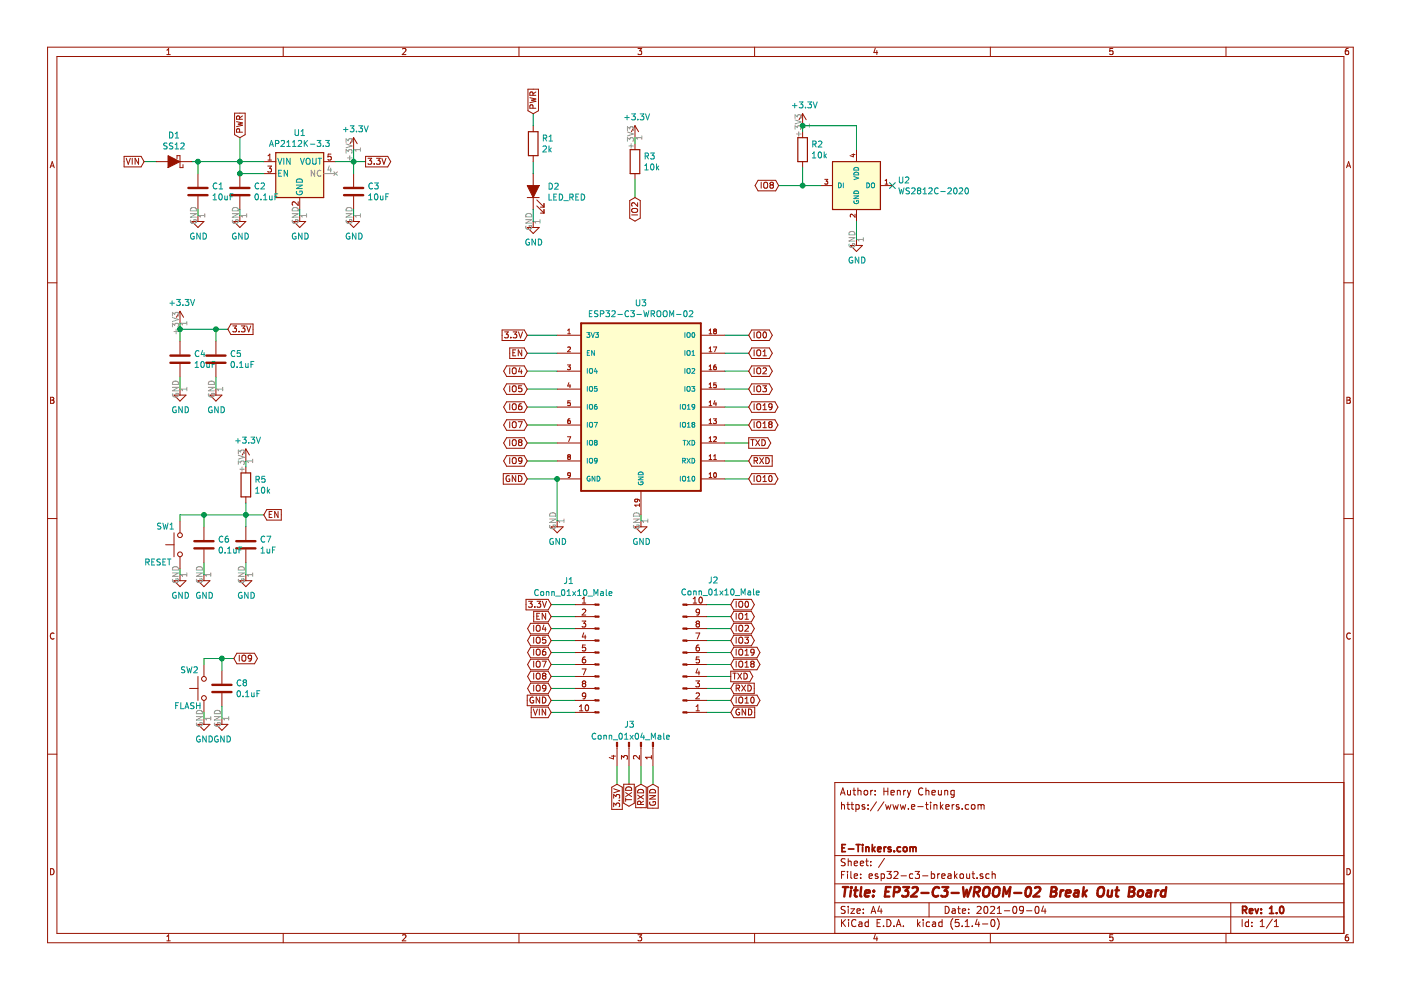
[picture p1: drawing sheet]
<svg xmlns="http://www.w3.org/2000/svg" width="297mm" height="210mm" viewBox="0 0 297 210" stroke-linecap="round" stroke-linejoin="round" font-family="sans-serif">
<path d="M.1 0h297v209.9h-297z" fill-rule="evenodd" fill="#fff" stroke="#fff" stroke-width=".21"/>
<g fill="none" stroke="#981200" stroke-width=".21">
<path d="M10.1 10h276.8v189.9h-276.8zM12.1 12h272.8v185.9h-272.8zM35.4 11.6h.7M35.4 10.6l.4-.3v1.3M60 10v2M85.3 10.4l.5-.1 .3 .3-.8 1h.8M110 10v2M111.9 18.9h2.3v4.6l-1.1 .6-1.2-.6zM113.6 19.5l-.6 .4M135.3 10.3h.8l-.5 .5 .4 .1v.5l-.2 .2-.5-.2M160 10v2M185.6 10.2l-.3 .9h.8"/>
<path d="M185.9 10.7v.9M210 10v2M235.9 10.3h-.6v.6l.6-.1v.6l-.1 .2-.5-.2M259.9 10v2M285.9 10.3h-.4l-.2 .3-.1 .7 .3 .3 .4-.2v-.6h-.4l-.3 .2M10.6 35.6l.5-1.3 .4 1.3M10.7 35.2h.7M26.3 33.2h3.6l.6 1.1-.6 1.1h-3.6zM26.8 33.6l.4 1.2 .4-1.2M28 33.6v1.2M29.4 33.6v1.2l-.8-1.2v1.2M33.1 34.3h7.6"/>
<path d="M37.5 33.6v-.6h.7v2.5h.6v-.6M42 36.8v2.8M49.7 24h2.3v4.6l-1.1 .6-1.2-.6zM50.1 25.8l1.3 .3-.9 .2 .9 .3-1.3 .3M50.8 25.3l-.1-.7h-.4l-.2 .7h1.3M50.8 28l-.1-.7h-.4l-.2 .7h1.3M50.9 36.8v2.8M51.4 24.6l-.6 .4M55.9 34.3h2.6M55.9 36.8h2.6M56.8 35.2h.8l-.5 .5 .4 .1 .1 .5-.3 .2-.5-.1M56.8 33.9h.8"/>
<path d="M56.8 33l.4-.3v1.2M68.6 34.3h2.6M70.2 32.7h-.6l-.1 .6 .5-.1 .3 .2v.3l-.3 .2-.5-.1M75 29.2v2.5M75 36.8v2.8M75 29.2l-.8 1.3M75 29.2l.7 1.3M77.5 33.2h4.7l.6 1.1-.6 1.1h-4.7zM78 33.6h.8l-.4 .4 .3 .2 .1 .4-.2 .2-.6-.1M79.3 34.7v.1M79.8 33.6h.8l-.4 .4 .4 .2v.5l-.2 .1-.6-.1M81 33.6l.4 1.2 .4-1.2"/>
<path d="M112.3 20.7l1.3 .3-.9 .2 .9 .3-1.3 .3M113 22.9l-.1-.6h-.4l-.2 .6h1.3M113 20.2l-.1-.7h-.4l-.2 .7h1.3M113.1 26.7v1.2M113.1 33v1.3M113.1 36.8v7.6M134.6 26.7v2.5M134.6 30.5v1.2M134.6 36.8v1.3M134.6 26.7l-.7 1.2M134.6 26.7l.8 1.2M160.7 38.2h3.8l.6 1.1-.6 1.2h-3.8l-.6-1.2z"/>
<path d="M161.4 38.6v1.3M162 38.8l.2-.2a.44 .44 0 0 1 .6 .5l-.1 .6-.5 .2-.2-.2zM163.5 39.2l-.3 .2v.3l.3 .2h.3l.2-.2-.1-.4-.2-.1M163.5 39.2l-.3-.3 .3-.3 .4 .2v.3l-.2 .1M163.5 39.2h.2M170.2 24.1v2.6M170.2 27.9v1.3M170.2 34.3v1.2M170.2 24.1l-.8 1.3M170.2 24.1l.7 1.3M174 39.3h2.5M174.9 38h.6l-.3 .4 .3 .2-.1 .3h-.5"/>
<path d="M180.6 32.8h.7M180.9 32.6v.7l-.7-.3M181.6 31.7v2.5M186.7 39.3h2.5M187.7 39h.5M187.7 38.3l.3-.3v1M285.5 35.6l.4-1.3 .5 1.3M285.6 35.2h.6M10.1 60h2M40.7 47h2.5l-1.2 1.2zM42 41.6v2.8M42 45.7v1.3"/>
<path d="M49.6 47h2.5l-1.2 1.2zM50.9 41.6v2.8M50.9 45.7v1.3M62.3 47h2.5l-1.3 1.2zM63.2 42.8v.8l-.9-.8-.4 .2 .2 .5M63.5 41.9v2.5M63.5 45.7v1.3M73.7 47h2.5l-1.2 1.2zM75 41.6v2.8M75 45.7v1.3M111.8 48.2h2.5l-1.2 1.3zM111.8 41.9h2.5"/>
<path d="M113.1 47v1.2M113.8 43.7l1.5 1.5M113.8 42.4l1.5 1.5M114.6 45.2h.7M114.6 43.9h.7M115.3 43.2v.7M115.3 44.4v.8M133.5 42.5l1.1-.6 1.1 .6v3.8l-1.1 .6-1.1-.6zM133.9 45.6h1.3M134.1 44.2h.9l.2 .3-.2 .5h-.7a.44 .44 0 0 1-.4-.5zM135.2 43v.8l-.9-.8-.4 .2 .1 .5M180.3 52h2.6l-1.3 1.3z"/>
<path d="M181.3 45.4v.6l-.7-.6-.3 .2v.4M181.6 44.5v2.5M181.6 50.8v1.2M284.9 60h2M38.2 66v2.5M38.2 72.3v2.8M38.2 77.2v2.8M38.2 66l-.8 1.3M38.2 66l.7 1.3M45.8 72.3v2.8M45.8 77.2v2.8M49 68.7h4.6v2.2h-4.6l-.7-1.1z"/>
<path d="M49.4 69.1h.7l-.4 .5 .4 .1v.4l-.2 .3-.5-.2M50.7 70.2v.2M51.2 69.1h.7l-.4 .5 .4 .1v.5l-.2 .2-.5-.2M52.3 69.1l.4 1.3 .5-1.3M106.5 70h4.6l.7 1.1-.7 1.1h-4.6zM107 70.4h.8l-.5 .5 .4 .1 .1 .4-.3 .2-.5-.1M107.4 77.6h3.7l.7 1.1-.7 1.1h-3.7l-.6-1.1zM108.1 73.8h3l.7 1.1-.7 1.1h-3zM108.1 78v1.3M108.3 71.5v.1M108.7 78.2l.2-.2a.44 .44 0 0 1 .5 .4v.7l-.5 .2-.2-.2zM108.7 74.8h.4"/>
<path d="M108.8 70.4h.8l-.5 .5 .4 .1v.5l-.2 .1-.5-.1M109.3 74.2h-.6v1.2h.6M109.9 70.4l.5 1.2 .4-1.2M110.2 77.9l-.3 .9h.8M110.5 78.4v.9M110.6 74.2v1.2l-.7-1.2v1.2M118.1 71.1h5.1M118.1 78.7h5.1M118.1 74.9h5.1M120.3 77.4h.6l-.3 .4 .3 .1v.4h-.6M120.4 70.8h.5M120.4 70l.3-.2v1"/>
<path d="M120.4 73.6h.3l.2 .2-.6 .8h.6M148.6 71.1h5.1M148.6 78.7h5.1M148.6 74.9h5.1M150.3 70.8h.6M150.3 70l.3-.2v1M150.3 73.8l.3-.2v1M150.3 77.7l.3-.3v1M150.3 78.4h.6M150.3 74.6h.6M151.3 73.6h.6l-.4 1M151.5 70.2l-.2 .2 .2 .4 .4-.2-.2-.4"/>
<path d="M151.5 70.2l-.2-.2 .2-.2 .4 .1-.2 .3M151.5 70.2h.2M151.8 77.4a.4 .4 0 0 0-.5 .4l.1 .5h.4v-.5h-.3l-.2 .1M159.4 73.8h3.7l.6 1.1-.6 1.1h-3.7l-.7-1.1zM159.4 70h3.7l.6 1.1-.6 1.1h-3.7l-.7-1.1zM159.4 77.6h3.7l.6 1.1-.6 1.1h-3.7l-.7-1.1zM159.9 70.4v1.2M159.9 74.2v1.2M159.9 78v1.3M160.5 70.5l.3-.1a.44 .44 0 0 1 .5 .4l-.1 .7-.4 .1-.3-.1zM160.5 74.4l.3-.2a.44 .44 0 0 1 .5 .4l-.1 .7-.4 .1-.3-.1zM160.5 78.2l.3-.2a.44 .44 0 0 1 .5 .4l-.1 .7-.4 .2-.3-.2z"/>
<path d="M161.8 75.4h.7M161.8 78.1l.4-.1 .3 .3-.8 1h.8M161.8 74.5l.3-.3v1.2M161.9 70.5l.2-.1a.67 .67 0 0 1 .4 .6 .67 .67 0 0 1-.4 .6l-.3-.4zM10.7 84.2h.5l.2 .3-.2 .3 .3 .3-.3 .4h-.5zM10.7 84.8h.5M36.9 83.8h2.5l-1.2 1.2zM38.2 82.5v1.3M44.5 83.8h2.5l-1.2 1.2zM45.8 82.5v1.3M52.1 95.2v2.5M52.1 99v1.3"/>
<path d="M52.1 95.2l-.7 1.3M52.1 95.2l.8 1.3M107.4 81.4h3.7l.7 1.1-.7 1.1h-3.7l-.6-1.1zM107.4 85.2h3.7l.7 1.1-.7 1.1h-3.7l-.6-1.1zM107.4 89h3.7l.7 1.1-.7 1.1h-3.7l-.6-1.1zM107.4 92.8h3.7l.7 1.1-.7 1.1h-3.7l-.6-1.1zM107.4 96.6h3.7l.7 1.1-.7 1.2h-3.7l-.6-1.2zM108.1 81.8v1.3M108.1 85.6v1.3M108.1 89.4v1.3M108.1 93.2v1.3M108.1 97v1.3"/>
<path d="M108.7 89.6l.2-.2a.44 .44 0 0 1 .5 .4v.7l-.5 .2-.2-.2zM108.7 82l.2-.2a.44 .44 0 0 1 .5 .4v.7l-.5 .2-.2-.2zM108.7 85.8l.2-.2a.44 .44 0 0 1 .5 .4v.7l-.5 .2-.2-.2zM108.7 93.4l.2-.2a.44 .44 0 0 1 .5 .4v.7l-.5 .2-.2-.2zM108.7 97.2l.2-.2a.44 .44 0 0 1 .5 .5v.6l-.5 .2-.2-.2zM109.9 89.4h.8l-.5 1.3M110.2 93.8l-.3-.3 .3-.3 .4 .1v.3l-.2 .2M110.2 93.8l-.3 .2v.3l.3 .2 .3-.1 .2-.1-.1-.4-.2-.1M110.2 93.8h.2M110.5 85.6h-.2a.79 .79 0 0 0-.1 1.3l.4-.2v-.5l-.4-.1-.3 .2M110.6 81.8h-.6l-.1 .6 .2-.1 .5 .1v.5l-.2 .2-.5-.2M110.7 97.6l-.3 .2h-.3l-.2-.2 .1-.4 .4-.2 .3 .3-.1 .7-.2 .2-.3 .1"/>
<path d="M118.1 97.7h5.1M118.1 93.9h5.1M118.1 90.1h5.1M118.1 86.3h5.1M118.1 82.5h5.1M120.3 92.6h.7l-.4 1M120.6 96.8l-.2 .2 .2 .4 .3-.2-.2-.4M120.6 96.8l-.2-.2 .2-.2 .3 .2-.2 .2M120.6 96.8h.1M120.6 81.1l-.2 .7h.6M120.8 88.8a.4 .4 0 0 0-.4 .4l.1 .6 .4-.1-.1-.5h-.2l-.2 .2M120.8 81.5v.7"/>
<path d="M120.9 85h-.5v.5l.4-.1 .1 .5h-.5M148.6 97.7h5.1M148.6 93.9h5.1M148.6 90.1h5.1M148.6 86.3h5.1M148.6 82.5h5.1M150.3 81.5l.3-.3v1M150.3 85.3l.3-.3v1M150.3 89.1l.3-.3v1M150.3 92.9l.3-.3v1M150.3 96.7l.3-.3v1M150.3 97.4h.6"/>
<path d="M150.3 93.6h.6M150.3 89.8h.6M150.3 86h.6M150.3 82.2h.6M151.3 88.8h.6l-.3 .4 .3 .2-.1 .3h-.5M151.3 92.7l.4-.1 .2 .3-.6 .7h.6M151.3 97.4h.6M151.3 96.7l.3-.3v1M151.6 84.9l-.3 .8h.6M151.8 85.3v.7M151.8 81.2h-.4l-.1 .5 .5-.1v.5h-.5M158.7 92.8h4.1l.6 1.1-.6 1.1h-4.1z"/>
<path d="M159.2 93.2h.7M159.4 81.4h3.7l.6 1.1-.6 1.1h-3.7l-.7-1.1zM159.4 85.2h4.9l.6 1.1-.6 1.1h-4.9l-.7-1.1zM159.4 89h4.9l.6 1.1-.6 1.1h-4.9l-.7-1.1zM159.4 96.6h4.3v2.3h-4.3l-.7-1.2zM159.6 93.2v1.3M159.9 97.7l.7-.1v-.4l-.7-.2v1.3M159.9 81.8v1.3M159.9 85.6v1.3M159.9 89.4v1.3M160.2 97.7l.4 .6M160.2 93.2l.9 1.3"/>
<path d="M160.5 82l.3-.2a.44 .44 0 0 1 .5 .4l-.1 .7-.4 .2-.3-.2zM160.5 85.8l.3-.2a.44 .44 0 0 1 .5 .4l-.1 .7-.4 .2-.3-.2zM160.5 89.6l.3-.2a.44 .44 0 0 1 .5 .4l-.1 .7-.4 .2-.3-.2zM161.1 97l.8 1.3M161.1 93.2l-.9 1.3M161.5 93.2a.64 .64 0 0 1 .8 .7 .64 .64 0 0 1-.8 .6zM161.7 81.8h.8l-.4 .5 .3 .1 .1 .4-.3 .3-.5-.2M161.8 86.9h.7M161.8 90.7h.7M161.8 86l.3-.4v1.3M161.8 89.8l.3-.4v1.3M161.9 97l-.8 1.3"/>
<path d="M162.4 97a.64 .64 0 0 1 .7 .7 .64 .64 0 0 1-.7 .6zM163.2 90l-.2 .2v.2l.2 .3 .4-.1 .1-.2-.1-.3-.1-.1M163.2 90l-.2-.3 .2-.3 .4 .1v.3l-.1 .2M163.2 90h.3M163.7 86.2l-.2 .2-.4-.1-.1-.6 .5-.1 .2 .3-.1 .7-.1 .2-.4 .1M285.6 84.2h.4l.3 .3-.3 .3 .3 .3-.2 .4h-.5zM285.6 84.8h.4M10.1 109.9h2M35.1 115.5h1.8M36.9 113v5M38.2 110.4v2.6M38.2 118v2.6"/>
<path d="M43.2 111.7v2.8M43.2 116.5v2.8M52.1 105.4v1.2M52.1 111.7v2.8M52.1 116.5v2.8M56.6 108h3v2.3h-3l-.7-1.1zM57.1 109.1h.4M57.7 108.4h-.6v1.3h.6M59 108.4v1.3l-.8-1.3v1.3M106.7 100.4h4.4l.7 1.1-.7 1.2h-4.4zM108 100.9a.59 .59 0 0 0-.7 .6 .59 .59 0 0 0 .7 .6l.1-.5h-.3M109.3 100.8v1.3l-.7-1.3v1.3"/>
<path d="M109.9 100.8a.64 .64 0 0 1 .8 .7 .64 .64 0 0 1-.8 .6zM116.9 111.7h2.5l-1.3 1.3zM118.1 101.5h5.1M118.1 110.4v1.3M120.9 100.7l-.2 .1h-.3v-.5l.3-.1 .2 .2v.6l-.4 .2M134.6 111.7h2.6l-1.3 1.3zM135 105.8l.2 .2-.1 .4h-.4l-.1-.4 .2-.2 .5 .1 .3 .4M135.6 106.8v.6M135.6 107.1h-1l.3 .3M135.9 104.1v5.1M135.9 110.4v1.3M148.6 101.5h5.1"/>
<path d="M150.3 101.2h.6M150.3 100.5l.3-.3v1M151.4 100.3l.2-.1a.49 .49 0 0 1 .3 .5 .49 .49 0 0 1-.4 .5l-.2-.4zM159.4 100.4h4.9l.6 1.1-.6 1.2h-4.9l-.7-1.2zM159.9 100.8v1.3M160.5 101l.3-.2a.44 .44 0 0 1 .5 .5l-.1 .6-.4 .2-.3-.2zM161.8 102.1h.7M161.8 101.2l.3-.4v1.3M163.1 101l.2-.2a.69 .69 0 0 1 .4 .7 .69 .69 0 0 1-.4 .6l-.3-.5zM284.9 109.9h2M11.5 134.3a.58 .58 0 0 0-.8 .5 .58 .58 0 0 0 .8 .6M36.9 123.1h2.5l-1.2 1.3z"/>
<path d="M38.2 121.9v1.2M42 123.1h2.5l-1.3 1.3zM43.2 121.9v1.2M50.2 138.5h3.8l.6 1.1-.6 1.1h-3.8l-.6-1.1zM50.7 138.9v1.3M50.9 123.1h2.5l-1.3 1.3zM51.3 139.1l.3-.2a.44 .44 0 0 1 .5 .4v.7l-.5 .2-.3-.2zM52.1 121.9v1.2M53.3 139.5l-.2 .2-.4-.1-.1-.1 .1-.5 .4-.1 .2 .3-.1 .9-.5 .1M111.5 127.1h4.7l.7 1.1-.7 1.1h-4.7zM112.1 127.5h.7l-.4 .5 .4 .1v.4l-.2 .3-.5-.2M112.5 132.2h3.7l.7 1.1-.7 1.1h-3.7l-.6-1.1z"/>
<path d="M112.5 137.2h3.7l.7 1.2-.7 1.1h-3.7l-.6-1.1zM112.5 139.8h3.7l.7 1.1-.7 1.1h-3.7l-.6-1.1zM112.5 134.7h3.7l.7 1.1-.7 1.1h-3.7l-.6-1.1zM113.2 129.6h3l.7 1.1-.7 1.2h-3zM113.2 132.6v1.2M113.2 135.1v1.3M113.2 137.6v1.3M113.4 128.6v.2M113.7 135.3l.3-.2a.44 .44 0 0 1 .5 .4v.7l-.5 .2-.3-.2zM113.7 132.7l.3-.1a.44 .44 0 0 1 .5 .4v.7l-.5 .1-.3-.1zM113.7 137.8l.3-.2a.44 .44 0 0 1 .5 .5v.6l-.5 .2-.3-.2zM113.8 130.6h.4"/>
<path d="M113.9 127.5h.8l-.5 .5 .4 .1v.5l-.2 .2-.5-.2M114.4 130h-.6v1.3h.6M115 127.5l.4 1.3 .5-1.3M115.3 132.5l-.3 .9h.8M115.6 137.6h-.2a.79 .79 0 0 0-.1 1.3l.4-.1v-.5l-.4-.2-.3 .3M115.6 133v.8M115.7 135.1h-.6l-.1 .6 .2-.1 .5 .1v.5l-.2 .2-.5-.2M115.7 130v1.3l-.7-1.3v1.3M121.9 138.4h4.2M121.9 135.8h4.2M121.9 133.3h4.2M121.9 130.7h4.2"/>
<path d="M121.9 128.2h4.2M123.4 131.7h.8l-.4 .5 .3 .1 .1 .4-.3 .2-.5-.1M123.5 129.3l.4-.2 .3 .4-.8 .9h.8M123.5 127.9h.7M123.5 127l.3-.4v1.3M123.8 134.2l-.3 .9h.7M124.1 134.6v.9M124.1 139.3h-.3a.79 .79 0 0 0-.1 1.3l.4-.1 .1-.5-.3-.2h-.2l-.2 .2M124.1 136.8h-.6v.6l.4-.2 .3 .3v.3l-.3 .2-.4-.1M145.6 138.4h4.3M145.6 135.8h4.3M145.6 133.3h4.3"/>
<path d="M145.6 130.7h4.3M145.6 128.2h4.3M147 127.9h.7M147 127l.3-.4v1.3M147.5 134.2h.9l-.6 1.3M147.8 132.2l-.2-.2 .2-.3h.3l.2 .2-.2 .3M147.8 132.2l-.2 .3v.2l.2 .2h.4l.1-.2v-.2l-.2-.3M147.8 132.2h.3M148.2 136.8h-.2a.79 .79 0 0 0-.2 1.2h.4l.1-.5-.2-.3h-.3l-.2 .3M148.2 139.3h-.5l-.1 .6 .5-.1 .2 .2v.3l-.2 .3-.5-.2M148.3 126.7l.2-.1a.67 .67 0 0 1 .4 .6 .67 .67 0 0 1-.4 .7l-.3-.5zM148.3 129.7l-.2 .2h-.4l-.1-.2 .1-.4 .4-.2 .2 .3-.2 .9-.4 .1"/>
<path d="M155.6 132.2h3.7l.6 1.1-.6 1.1h-3.7l-.7-1.1zM155.6 137.2h4.9l.6 1.2-.6 1.1h-4.9l-.7-1.1zM155.6 139.8h4.9l.6 1.1-.6 1.1h-4.9l-.7-1.1zM155.6 134.7h3.7l.6 1.1-.6 1.1h-3.7l-.7-1.1zM155.6 129.6h3.7l.6 1.1-.6 1.2h-3.7l-.7-1.2zM155.6 127.1h3.7l.6 1.1-.6 1.1h-3.7l-.7-1.1zM156.1 127.5v1.3M156.1 130v1.3M156.1 132.6v1.2M156.1 135.1v1.3M156.1 137.6v1.3M156.7 137.8l.2-.2a.44 .44 0 0 1 .6 .5l-.1 .6-.5 .2-.2-.2z"/>
<path d="M156.7 135.3l.2-.2a.44 .44 0 0 1 .6 .4l-.1 .7-.5 .2-.2-.2zM156.7 127.7l.2-.2a.44 .44 0 0 1 .6 .4l-.1 .7-.5 .2-.2-.2zM156.7 130.2l.2-.2a.44 .44 0 0 1 .6 .5l-.1 .6-.5 .2-.2-.2zM156.7 132.7l.2-.1a.44 .44 0 0 1 .6 .4l-.1 .7-.5 .1-.2-.1zM157.9 135.1h.8l-.4 .5 .3 .1 .1 .4-.3 .3-.5-.2M158 132.7l.4-.1 .3 .3-.8 .9h.8M158 138.9h.7M158 130.4l.3-.4v1.3M158 138l.3-.4v1.3M158 131.3h.7M158.1 127.6l.2-.1a.67 .67 0 0 1 .4 .6 .67 .67 0 0 1-.4 .7l-.3-.5zM159.9 138.2l-.2 .2h-.4l-.1-.6 .5-.2 .2 .3-.1 .7-.1 .3h-.4"/>
<path d="M286.3 134.3a.58 .58 0 0 0-.8 .5 .58 .58 0 0 0 .8 .6M10.1 159.9h2M40.2 146h1.8M42 143.4v5.1M42 153.6h2.5l-1.3 1.3zM43.2 140.9v2.5M43.2 148.5v2.5M43.2 152.3v1.3M45.8 153.6h2.5l-1.3 1.3zM47 142.2v2.8M47 147v2.8M47 152.3v1.3"/>
<path d="M111.8 147.4h4.4l.7 1.1-.7 1.1h-4.4zM112.5 144.9h3.7l.7 1.1-.7 1.1h-3.7l-.6-1.1zM112.5 142.3h3.7l.7 1.1-.7 1.1h-3.7l-.6-1.1zM112.6 149.9h3.6l.7 1.1-.7 1.2h-3.6zM113.1 147.9a.59 .59 0 0 0-.7 .5 .59 .59 0 0 0 .7 .6l.1-.5h-.3M113.1 150.3l.4 1.3 .4-1.3M113.2 140.2v1.2M113.2 142.7v1.3M113.2 145.3v1.2M113.7 140.4l.3-.2a.44 .44 0 0 1 .5 .4v.7l-.5 .1-.3-.1zM113.7 145.4l.3-.1a.44 .44 0 0 1 .5 .4v.6l-.5 .2-.3-.2zM113.7 142.9l.3-.2a.44 .44 0 0 1 .5 .4v.7l-.5 .2-.3-.2z"/>
<path d="M114.3 150.3v1.3M114.4 147.8v1.3l-.7-1.3v1.3M115 140.2h.8l-.5 1.2M115 147.8a.64 .64 0 0 1 .7 .6 .64 .64 0 0 1-.7 .7zM115.3 143.3l-.3 .2v.3l.3 .2 .3-.1 .1-.1v-.4l-.2-.1M115.3 143.3l-.3-.3 .3-.3 .4 .1v.3l-.2 .2M115.3 143.3h.2M115.7 150.3v1.3l-.7-1.3v1.3M115.7 145.8l-.2 .2h-.4l-.1-.2 .1-.4 .4-.1 .2 .2v.7l-.2 .3h-.4M121.9 151h4.2M121.9 148.5h4.2M121.9 146h4.2"/>
<path d="M121.9 143.4h4.2M121.9 140.9h4.2M122.8 150.7h.8M122.8 149.8l.4-.4v1.3M123.4 141.8h.8l-.5 1.3M123.7 144.9l-.2-.2 .2-.3h.2l.3 .2-.3 .3M123.7 144.9l-.2 .3v.2l.2 .2h.4l.1-.2v-.2l-.3-.3M123.7 144.9h.2M124.2 149.6l.2-.2a.67 .67 0 0 1 .4 .7 .67 .67 0 0 1-.4 .6l-.3-.5zM124.2 147.5l-.3 .2-.3-.1-.1-.1v-.5l.4-.1 .3 .3-.2 .8-.4 .2M130.8 158.3v4.2M133.4 158.3v4.2"/>
<path d="M135.9 158.3v4.2M138.4 158.3v4.2M145.6 151h4.3M145.6 148.5h4.3M145.6 146h4.3M145.6 143.4h4.3M145.6 140.9h4.3M147.5 144.4h.8l-.4 .5 .3 .1 .1 .4-.2 .2-.6-.1M147.6 150.7h.7M147.6 147l.5-.1 .2 .4-.8 .9h.8M147.6 149.8l.4-.4v1.3M147.9 141.8l-.3 .9h.8"/>
<path d="M148.2 142.3v.8M154.9 142.3h4.1l.6 1.1-.6 1.1h-4.1zM155.4 142.7h.7M155.6 144.9h4.3v2.2h-4.3l-.7-1.1zM155.6 149.9h4.4v2.3h-4.4l-.7-1.2zM155.6 147.4h4.9l.6 1.1-.6 1.1h-4.9l-.7-1.1zM155.7 142.7v1.3M156.1 145.9l.7-.1v-.4l-.7-.1v1.2M156.1 140.2v1.2M156.1 147.8v1.3M156.4 145.9l.4 .6M156.4 142.7l.8 1.3"/>
<path d="M156.7 148l.2-.2a.44 .44 0 0 1 .6 .4l-.1 .7-.5 .2-.2-.2zM156.7 140.4l.2-.2a.44 .44 0 0 1 .6 .4l-.1 .7-.5 .1-.2-.1zM156.8 150.4a.57 .57 0 0 0-.8 .6 .57 .57 0 0 0 .8 .5v-.4h-.2M157.2 145.3l.9 1.2M157.2 142.7l-.8 1.3M157.7 142.7a.64 .64 0 0 1 .8 .7 .64 .64 0 0 1-.8 .6zM158 149.1h.7M158 141.4h.7M158 140.5l.3-.3v1.2M158 148.2l.3-.4v1.3M158.1 150.3v1.3l-.8-1.3v1.3M158.1 145.3l-.9 1.2"/>
<path d="M158.6 145.3a.64 .64 0 0 1 .7 .6 .64 .64 0 0 1-.7 .6zM158.7 150.3a.64 .64 0 0 1 .7 .7 .64 .64 0 0 1-.7 .6zM159.3 147.9l.2-.1a.69 .69 0 0 1 .4 .6 .69 .69 0 0 1-.4 .7l-.3-.5zM159.4 140.7l-.2 .3v.2l.2 .2h.4l.1-.2-.1-.4-.1-.1M159.4 140.7l-.2-.2 .2-.3 .4 .1v.3l-.1 .1M159.4 140.7h.3M284.9 159.9h2M129.7 160.3h.8M129.7 166.9l1.1-.6 1.1 .6v4.7h-2.2zM130.1 160.1v.8l-.9-.3M130.1 169.2v-.7l.5 .4 .1-.4h.6l.1 .2-.1 .5M130.1 171v-.7l.5 .4 .1-.4h.5l.2 .2-.1 .5"/>
<path d="M130.1 167.2l1.3 .5-1.3 .4M131.3 169.7h.1M131.8 161v-.8l.4 .4 .2-.3 .4-.1 .2 .2-.1 .6M132.2 166.3h2.3v4l-1.1 .6-1.2-.6zM132.6 169.2v.7M132.6 169.6h1.3M132.6 168.1l1.3 .8M132.8 167a.66 .66 0 0 1 .8-.1 .66 .66 0 0 1 .3 .7h-1.3zM133.9 168.1l-1.3 .8M134.8 166.9l1.1-.6 1.1 .6v4.4h-2.2zM135.2 168.6l1.3 .8M135.4 167.5a.66 .66 0 0 1 .7-.1 .66 .66 0 0 1 .4 .7h-1.3z"/>
<path d="M135.6 160.2v.8l-.9-.8-.4 .2 .1 .5M135.8 170.6v-.6l-.5-.1-.1 .7h1.3M136.5 169.9l-.7 .4M136.5 168.6l-1.3 .8M137.3 166.9l1.1-.6 1.2 .6v4.5h-2.3zM137.7 168.7h1.3l-1.3 .7h1.3M137.8 170a.59 .59 0 0 0 .6 .8 .59 .59 0 0 0 .5-.8h-.4v.2M137.9 167.5a.66 .66 0 0 1 .8-.1 .66 .66 0 0 1 .3 .7h-1.3zM138.1 160.2v.7M138.1 160.6h-1.3l.4 .3M178.2 168.6l.5-1.5 .5 1.5M178.3 168.1h.8"/>
<path d="M178.4 170.1v1.5M178.4 170.7l.2-.1 .4 .1 .1 .9M179.6 170.6h.5M179.7 167.6l.1 .9 .3 .1 .2-.2M179.8 170.1v1.3l.3 .2M180.3 167.6v1M180.4 170.6h.6M180.6 170.1v1.3l.4 .2M180.8 167.6h.6M181.1 167.1v1.3l.3 .2M181.5 170.7l.4-.1 .3 .3-.1 .6-.2 .1-.4-.1M181.5 170.6v1.5"/>
<path d="M181.9 167.7l.2-.1h.4l.1 1M181.9 167.1v1.5M183.3 167.7l.2-.1 .4 .1v.7l-.2 .2-.4-.2zM183.3 170.7l-.3-.1-.2 .2v.2l.5 .2v.3h-.5M184.1 171.5v.1M184.1 170.7v.1M184.6 167.6v1M185 167.6l-.4 .3M185.6 167.6v.2M185.6 168.4v.2M185.8 170l-1.3 1.9M187.4 170l-1.3 1.9"/>
<path d="M187.4 167.1v1.5M187.4 167.8h.8M187.8 170.6l.2 1 .3-.7 .3 .7 .3-1M188.2 167.1v1.5M188.9 168.1l.7-.2-.1-.3h-.4l-.2 .2 .1 .7h.5M189.3 170.6l.3 1 .3-.7 .3 .7 .3-1M190.2 167.7l.3-.1h.3l.1 1M190.2 167.6v1M190.9 170.6l.3 1 .3-.7 .2 .7 .3-1M191.6 167.6v1M192 167.6l-.4 .3M192.4 167.6l.3 1"/>
<path d="M192.6 171.5v.1M192.7 168.6l-.3 .5M193.1 167.6l-.4 1M193.2 171.1l.8-.2-.1-.2-.5-.1-.2 .2 .1 .7h.6M194.6 171h1.1M195.7 167.2a.7 .7 0 0 0-1 .5 .7 .7 0 0 0 .7 .9l.3-.2M196.2 170.6h.6M196.3 167.7l.2-.1h.4l.1 1M196.3 167.1v1.5M196.4 170.1v1.3l.4 .2M197.3 170.1v.1M197.3 170.6v1"/>
<path d="M197.6 168.1l.7-.2-.1-.3h-.4l-.2 .2 .1 .7h.5M198 170.7l.2-.1 .4 .1 .1 .9M198 170.6v1M199 167.6v.9l.4 .1 .2-.2M199.4 170.1v1.5M199.5 171l.4 .6M199.6 167.6v1M199.9 170.6l-.5 .6M200.3 167.7l.2-.1h.4v1M200.3 167.6v1M200.5 171.1l.7-.2v-.2l-.5-.1-.2 .2 .1 .7h.6M201.9 170.6v1"/>
<path d="M202.3 167.6h-.4l-.3 .3v.5l.3 .2 .4-.1M202.3 170.6l-.4 .3M202.3 167.6v1.2l-.3 .3-.4-.1M203.3 170.7l-.4-.1-.2 .2 .1 .2 .5 .2v.3h-.6M204 171.5v.1M205.4 170.7l-.5-.1-.3 .3 .1 .6 .2 .1 .5-.1M206 170.7l.2-.1 .4 .1v.8l-.2 .1-.4-.1zM207.4 170.7l.4-.1 .2 .2M207.4 170.6v1M208 170.8v.8M208 170.8l.2-.2 .4 .1 .1 .9M284.9 165.9h-107.9v32"/>
<path d="M10.7 184.2a.65 .65 0 0 1 .8 .6 .65 .65 0 0 1-.8 .7zM35.4 198.5l.4-.3v1.3M35.4 199.5h.7M60 197.9v2M85.3 198.3l.5-.1 .3 .3-.8 1h.8M110 197.9v2M135.3 198.2h.8l-.5 .5 .4 .1v.6l-.2 .1-.5-.1M160 197.9v2M177 194.4h107.9M177 191.4h107.9M177 187.4h107.9M177 181.4h107.9"/>
<path d="M178.4 185.5h.5M178.4 195v1.5M178.6 195.6l.7 .9M179.1 184.8h-.7v1.5M179.2 192.2h-.6l-.3 .2 .2 .4 .6 .3v.4l-.2 .2-.6-.1M179.2 182.1h-.6l-.3 .2 .2 .4 .6 .3v.4l-.2 .2-.6-.1M179.3 195l-.9 .8M179.7 184.8v.1M179.7 185.3v1M179.8 182.1v1.5M179.8 192.2v.1M179.8 192.7v1"/>
<path d="M179.8 182.7l.2-.1h.4l.1 1M179.9 195v.1M179.9 195.5v1M180.4 192.7h.8l-.8 1h.8M180.4 184.8v1.3l.2 .2M181.1 185.8l.7-.2v-.3h-.5l-.2 .2 .1 .7h.6M181.1 183.1l.7-.2v-.3h-.5l-.2 .2 .1 .7h.6M181.5 195.1a.59 .59 0 0 0-.8 0 .59 .59 0 0 0-.1 .7 .56 .56 0 0 0 .2 .6 .56 .56 0 0 0 .7-.1M181.7 193.2l.7-.2-.1-.2-.4-.1-.2 .2 .1 .7h.5M182.1 195.5h.6l.1 1M182.4 183.1l.7-.2-.1-.3h-.4l-.2 .2 .1 .7h.5M182.5 186.1v.2"/>
<path d="M182.5 185.3v.2M182.8 195.8l-.5 .1-.3 .2 .3 .4 .5-.1M183 193.5v.2M183 192.8v.1M183.5 182.6h.6M183.7 182.1v1.3l.4 .2M184.1 195.5h-.4l-.3 .2 .1 .6 .2 .2 .4-.1M184.1 195v1.5M184.3 185.8l.7-.2-.1-.3h-.4l-.2 .2v.7h.6M184.6 183.4v.2M184.6 182.6v.2M184.7 193.7l.5-1.5 .5 1.5"/>
<path d="M184.8 193.2h.8M185.6 198.1l-.3 .9h.8M185.9 198.6v.9M186 195.7h.5M186.1 185.3h-.3l-.2 .2v.2l.5 .1v.4h-.5M186.5 192.1l-.4 1.1h1M186.7 195h-.7v1.5h.7M186.8 185.3v1.5M186.8 192.7v1M186.8 185.3h.5l.2 .2-.1 .7h-.6M187.3 196.3v.2M187.5 182l-1.2 1.9"/>
<path d="M188 195a.76 .76 0 0 1 .9 .7 .76 .76 0 0 1-.9 .8zM188 184.8h1l-.5 .5 .4 .2v.6l-.2 .2-.7-.2M189.5 196.3v.2M189.5 184.9l.6-.1 .3 .4-.9 1.1h.9M190 196.5l.5-1.5 .5 1.5M190.2 196h.7M191 185.7h1.2M191.5 196.3v.2M193.5 185.3h-.4l-.3 .2 .1 .6 .2 .2 .4-.1M194 184.8h.9l-.4 .5 .4 .2v.6l-.2 .2-.7-.2M194.5 195v1.5M194.7 195.9l.4 .6"/>
<path d="M195.1 195.5l-.6 .5M195.6 185.7h1.1M195.7 195v.1M195.7 195.5v1M197 191.4v3M197.1 195.5h-.4l-.3 .2v.6l.3 .2 .4-.1M197.5 185.3h.4l.3 .2-.1 .6-.2 .2-.4-.1M197.5 184.8v1.5M197.7 195.5h.6l.1 1M198.4 195.8l-.7 .3 .2 .4 .5-.1M198.8 185.3v1M199.2 185.3l-.4 .2"/>
<path d="M199.7 185.8l.7-.2-.1-.3h-.4l-.2 .2v.7h.6M199.7 195.5h-.4l-.3 .2 .1 .6 .2 .2 .4-.1M199.7 195v1.5M200.4 192.2a.75 .75 0 0 1 .8 .7 .75 .75 0 0 1-.8 .8zM201 185.3h.6v1M201.6 185.6l-.7 .3 .3 .4 .4-.1M201.9 192.8h.6v.9M202 194.8a1.71 1.71 0 0 0 0 2.2M202.4 184.8v1.5M202.5 185.7l.4 .6M202.5 193l-.5 .1-.2 .2 .2 .4 .5-.1M202.9 185.3l-.5 .5"/>
<path d="M203 192.7h.6M203.2 192.2v1.3l.4 .2M203.3 195h-.7l-.1 .7 .7-.1 .2 .2-.1 .5-.2 .2-.6-.2M203.6 185.4l.2-.1 .4 .1v.7l-.2 .2-.4-.2zM204 196.3v.2M204 193.2l.7-.2v-.2l-.5-.1-.2 .2 .1 .7h.6M204.6 196.5h.9M204.6 195.4l.5-.4v1.5M204.9 185.3l.1 .9 .4 .1 .2-.2M205.4 193.5v.2M205.4 192.8v.1M205.6 185.3v1"/>
<path d="M206.1 185.3h.5M206.1 196.3v.2M206.3 184.8v1.3l.3 .2M207.2 192.3l.5-.1 .3 .4-.9 1.1h.9M207.2 194.9l-.4 1.1h.9M207.2 186.1v.2M207.5 195.5v1M208.3 195.9h1.1M208.4 185.3h-.4l-.2 .2 .1 .2 .5 .1v.4h-.6M208.7 192.3l.4-.1a.85 .85 0 0 1-.1 1.5l-.3-.2-.1-.4zM209.7 185.3h-.4l-.3 .2 .1 .7h.6M210 197.9v2"/>
<path d="M210 192.3l.6-.1 .3 .4-1 1.1h1M210.3 195h.1a.8 .8 0 0 1 .6 .7 .8 .8 0 0 1-.6 .8 1 1 0 0 1-.1-1.5zM210.4 185.4l.2-.1h.3l.1 1M210.4 184.8v1.5M211.4 194.8a1.71 1.71 0 0 1 0 2.2M211.4 193.7h.9M211.4 192.6l.5-.4v1.5M212.9 193.1h1.2M214.9 192.3l.2-.1a.8 .8 0 0 1 .5 .7 .8 .8 0 0 1-.5 .8l-.4-.6zM217 192.8l-.3 .3-.4-.1-.2-.2v-.4l.3-.2h.3l.3 .2a1.01 1.01 0 0 1-.4 1.3h-.3M217.6 193.1h1.2M219.6 192.3l.3-.1a.85 .85 0 0 1-.1 1.5l-.2-.2-.2-.4z"/>
<path d="M221.2 192.1l-.3 1.1h.9M221.6 192.7v1M235.9 198.2h-.6v.6l.6-.1v.7l-.1 .1-.5-.1M259.9 197.9v2M260.9 191.4v6.5M263.4 195v1.5M264.7 195.5h-.4l-.3 .2 .1 .7h.6M264.7 195v1.5M265.4 196.3v.2M265.4 195.5v.2M267.2 196.5h.9M267.2 195.4l.4-.4v1.5"/>
<path d="M269.8 194.9l-1.3 1.9M270.2 196.5h.9M270.2 195.4l.4-.4v1.5M285.6 184.2a.65 .65 0 0 1 .7 .6 .65 .65 0 0 1-.7 .7zM285.9 198.2h-.4l-.2 .3-.1 .7 .3 .3 .4-.1v-.7h-.4l-.3 .2"/>
<circle cx="38.2" cy="113.5" r=".51"/>
<circle cx="38.2" cy="117.5" r=".51"/>
<circle cx="43.2" cy="148" r=".51"/>
<circle cx="43.2" cy="143.9" r=".51"/>
</g>
<g fill="none" stroke="#981200" stroke-width=".38">
<path d="M178.5 179.8h.5M179.2 179.1h-.7v1.5h.7M181.5 179.1h.9M181.9 179.1v1.5M182.9 179.1v.1M182.9 179.6v1M183.6 179.6v1M183.6 179.7l.2-.1 .4 .1v.9M184.9 179.1v1.5M185.5 179.6l-.6 .5M187.5 179.6v1M187.9 179.6l-.4 .3"/>
<path d="M188.9 179.7l-.4-.1-.2 .2 .1 .2 .5 .1v.4h-.6M190.9 179.7l-.4-.1-.3 .3 .1 .5 .2 .2 .4-.1M191.6 179.7l.2-.1 .4 .1v.7l-.2 .2-.4-.2zM192.9 179.7l.5-.1 .2 .2M192.9 179.6v1M193.6 179.8l.2-.2 .4 .1v.9M193.6 179.8v.8M179.9 180h1.1M185.1 180l.4 .6M186.1 180.1l.7-.2-.1-.2-.4-.1-.2 .2 .1 .7h.5M189.6 180.4v.2M263.5 193l.7-.1 .1-.2-.1-.4-.2-.1h-.5v1.5"/>
<path d="M263.8 193l.5 .7M264.9 193.2l.7-.2-.1-.2-.4-.1-.2 .2 .1 .7h.5M266.1 192.7l.4 1 .3-1M267.4 193.5v.2M267.4 192.8v.1M269.2 193.7h.8M269.2 192.6l.4-.4v1.5M270.7 193.5v.2M271.5 192.3l.2-.1a.8 .8 0 0 1 .5 .7 .8 .8 0 0 1-.5 .8l-.4-.6z"/>
</g>
<g fill="none" stroke="#981200" stroke-width=".51">
<path d="M39.9 39.9h4.1M48.8 39.9h4.1M72.9 39.9h4.1M39.9 41.4h4.1M48.8 41.4h4.1M72.9 41.4h4.1M36.1 76.9h4.1M36.1 75.4h4.1M43.7 76.9h4.1M43.7 75.4h4.1M41.2 116.3h4.1M41.2 114.7h4.1"/>
<path d="M50.1 116.3h4.1M50.1 114.7h4.1M45 146.7h4.1M45 145.2h4.1M178.7 188.1h1.1M179.3 188.1l-.3 2M180.4 188.8l-.2 1.3M180.5 188.1v.2M180.5 188.1l.1 .1-.1 .1M181.1 188.8h.7M181.5 188.1l-.3 1.7 .1 .2 .4 .1M182.6 188.1l-.2 1.7 .2 .3"/>
<path d="M183.4 189.4l1-.2-.1-.4h-.5l-.4 .2v1h.8M185.1 189.9v.2M185.3 188.8l.1 .1-.2 .1M185.3 188.8l-.1 .2M187.7 189h.7M188.8 188.1h-.9l-.3 2h1M189.5 189.1h.8l.3-.2 .2-.4-.2-.3-.9-.1-.3 2M191.5 188.1h1.2l-.7 .7a.48 .48 0 0 1 .6 .4l-.1 .5-.2 .3-.8 .1-.2-.2M193.5 188.3l.3-.2h.5l.2 .2 .1 .4-.2 .2-1.3 1.2h1.3M195.4 189.3h1.5M199.1 188.3a.88 .88 0 0 0-1 0 .88 .88 0 0 0-.4 .9 .71 .71 0 0 0 .4 .8 .71 .71 0 0 0 .8-.1M199.8 188.1h1.2l-.7 .7a.48 .48 0 0 1 .6 .4l-.1 .5-.2 .3-.8 .1-.2-.2"/>
<path d="M201.7 189.3h1.6M204.2 188.1l.2 2 .6-1.4 .2 1.4 .7-2M206.5 189.1l1-.1a.54 .54 0 0 0 .3-.5 .54 .54 0 0 0-.4-.4h-.7l-.3 2M207 189.1l.6 1M208.7 188.4a.66 .66 0 0 1 1.1 0 1.49 1.49 0 0 1-.6 1.7l-.6-.1a1.49 1.49 0 0 1 .1-1.6zM210.7 188.4a.69 .69 0 0 1 1.2 0 1.49 1.49 0 0 1-.6 1.7l-.6-.1a1.41 1.41 0 0 1 0-1.6zM212.6 190.1l.3-2 .5 1.4 .8-1.4-.2 2M215 189.3h1.5M217.7 188.3l.1-.1a.42 .42 0 0 1 .5-.1 .42 .42 0 0 1 .3 .4v.8a.73 .73 0 0 1-.8 .8l-.3-.2-.1-.6zM219.4 188.3l.3-.2h.5l.3 .2v.4l-.1 .2-1.3 1.2h1.3M222.9 189h.7M223 188.1l.9 .1 .1 .5-.4 .3 .2 .1a.59 .59 0 0 1-.3 1h-.8z"/>
<path d="M224.9 188.8l-.2 1.3M225.5 188.8h-.4l-.2 .3M226 189.4l1-.2-.1-.4h-.8l-.2 1 .3 .3 .6-.1M227.9 188.8h.7v1.3M228.7 189.2l-.7 .1a.4 .4 0 0 0-.3 .4 .4 .4 0 0 0 .2 .4l.7-.1M229.8 188.1l-.3 2M229.8 189.3l.5 .8M230.5 188.8l-.9 .7M232.9 188.4a.67 .67 0 0 1 1.1 0 1.43 1.43 0 0 1-.5 1.7l-.6-.1a1.41 1.41 0 0 1 0-1.6zM235 188.8l-.1 1.2 .5 .1 .3-.2M235.8 188.8l-.2 1.3M236.5 188.8h.7"/>
<path d="M236.9 188.1l-.3 1.7 .1 .2 .4 .1M239.4 189h.7M239.5 188.1l.9 .1a.5 .5 0 0 1 .1 .5 .5 .5 0 0 1-.4 .3l.3 .1a.58 .58 0 0 1-.4 1h-.7zM241.4 188.9l.3-.1a.48 .48 0 0 1 .7 .3l-.1 .6-.4 .4a.49 .49 0 0 1-.7-.4zM243.3 188.8h.7v1.3M244.1 189.2l-.7 .1a.4 .4 0 0 0-.4 .4 .4 .4 0 0 0 .3 .4l.7-.1M245.1 188.8l-.2 1.3M245.6 188.8h-.3l-.3 .3M247.2 188.8h-.8l-.2 .3-.1 .6 .3 .4 .6-.1M247.3 188.1l-.3 2"/>
</g>
<path d="M123.2 68.5h25.4v35.6h-25.4z" fill-rule="evenodd" fill="#fffecd" stroke="#fffecd" stroke-width=".41"/>
<path d="M123.2 68.5h25.4v35.6h-25.4z" fill="none" stroke="#981200" stroke-width=".41"/>
<g fill="none" stroke="#009596" stroke-width=".21">
<path d="M35.4 30.4l-.5-.1-.1 .1v.4l.5 .2 .1 .4-.2 .2-.5-.1M36 28a.64 .64 0 0 1 .7 .6 .64 .64 0 0 1-.7 .7zM36.6 30.4l-.4-.1-.3 .3 .1 .3 .6 .2v.4h-.7M37.1 31.6h.8M37.1 30.7l.4-.4v1.3M37.1 29.3h.8M37.1 28.4l.4-.4v1.3M38.3 30.4l.5-.1 .3 .4-.8 .9h.8M46 38.9a.56 .56 0 0 0-.8 .5 .56 .56 0 0 0 .8 .5M46.5 39.1l.3-.3v1.3M54.9 38.9a.56 .56 0 0 0-.8 .5 .56 .56 0 0 0 .8 .5M55.3 38.9l.5-.1 .3 .3-.8 1h.8"/>
<path d="M57.1 31l.5-1.2 .4 1.2M57.3 30.7h.6M58.4 30.4h.6l.1-.2v-.3l-.7-.1v1.2M58.9 33.6l.4 1.2 .5-1.2M59.1 36.7h.4M59.6 29.9l.5-.1 .2 .3-.8 .9h.8M59.7 36.1h-.6v1.3h.6M60.2 33.6v1.2M60.8 31h.7M60.8 30.1l.4-.3v1.2M61 36.1v1.3l-.8-1.3v1.3M61.5 33.6v1.2l-.7-1.2v1.2"/>
<path d="M62 31h.8M62 30.1l.4-.3v1.2M62.6 27.5v1l.2 .2h.4l.1-.2v-1M62.8 39.2h1.3l-1.3 .8h1.3M63 38a.67 .67 0 0 1 .8 0 .67 .67 0 0 1 .3 .6h-1.3zM63.2 29.9l.5-.1 .3 .3-.8 .9h.8M63.7 33.6l.4 1.2 .4-1.2M63.8 28.7h.8M63.8 27.8l.4-.3v1.2M64.5 29.8v1.2M64.7 30.3l.5 .7M65 33.7l.2-.1h.4a.78 .78 0 0 1-.1 1.2l-.5-.1z"/>
<path d="M65.2 29.8l-.7 .7M65.8 30.6h.9M66.3 33.6v1l.2 .2h.4l.1-.2v-1M67.2 29.8h.8l-.4 .5 .3 .1 .1 .4-.2 .2-.6-.1M67.4 33.6h.8M67.8 33.6v1.2M68.5 30.9v.1M69 29.8h.8l-.4 .5 .4 .1v.5l-.2 .1-.6-.1M72.8 27.5h1M73.3 27v.9M74.3 26.7h.7l-.4 .5 .4 .1v.4l-.2 .2-.5-.1M75.6 27.8v.1"/>
<path d="M76.1 26.7h.8l-.5 .5 .4 .1v.5l-.2 .1-.5-.1M77.2 26.7l.4 1.2 .5-1.2M79 38.9a.56 .56 0 0 0-.8 .5 .56 .56 0 0 0 .8 .5M79.4 38.8h.8l-.4 .5 .3 .1 .1 .4-.3 .3-.5-.2M115.1 31.1l.5-.2 .3 .4-.8 .9h.8M115.2 29.3l.7-.1v-.4l-.7-.2v1.3M115.5 29.3l.4 .6M116.4 30.9v1.3M116.4 29.9h.7M116.4 29l.4-.4v1.3M116.4 38.8a.64 .64 0 0 1 .7 .7 .64 .64 0 0 1-.7 .6zM116.5 31.7l.4 .5"/>
<path d="M116.9 31.4l-.5 .5M117.6 39l.5-.2 .3 .4-.8 .9h.8M132.5 24.9h.9M133 24.4v1M133.9 24.1h.8l-.4 .5 .3 .2 .1 .4-.2 .2-.6-.1M135.2 25.3v.1M135.7 24.1h.8l-.4 .5 .4 .2v.5l-.2 .1-.6-.1M136.7 36h.7M136.7 35.1l.4-.3v1.2M136.8 33.1l.6-.1v-.4l-.6-.2v1.3M136.9 24.1l.4 1.3 .4-1.3M137.1 33.1l.4 .6"/>
<path d="M137.9 32.4h.8l-.4 .5 .3 .2 .1 .4-.2 .2-.6-.1M138.1 34.9l.1-.1a.69 .69 0 0 1 .5 .6 .69 .69 0 0 1-.5 .6l-.3-.5zM139.2 34.8v1.2M139.3 35.5l.4 .5M139.7 35.2l-.5 .5M168 22.4h1M168.5 21.9v1M169.5 21.6h.7l-.4 .5 .4 .1v.4l-.2 .3-.5-.2M170.8 22.7v.2M171.3 21.6h.7l-.4 .5 .4 .1v.5l-.2 .2-.5-.2M172.3 33.5h.7M172.3 32.6l.3-.4v1.3"/>
<path d="M172.3 30.6l.7-.1v-.5l-.7-.1v1.3M172.4 21.6l.4 1.3 .5-1.3M172.6 30.6l.4 .6M173.5 30l.5-.1 .3 .4-.8 .9h.8M173.6 32.3l.2-.1a.69 .69 0 0 1 .4 .6 .69 .69 0 0 1-.4 .7l-.3-.5zM174.7 32.2v1.3M174.9 33l.3 .5M175.2 32.6l-.5 .5M177.8 38.8a.51 .51 0 0 1 .6 .5 .51 .51 0 0 1-.6 .5zM178.8 38.8v1M181 37.4l1 .4-1 .3M181.2 35.6a.54 .54 0 0 1 .6-.1 .54 .54 0 0 1 .2 .6h-1z"/>
<path d="M181.2 36.6a.54 .54 0 0 1 .6-.1 .54 .54 0 0 1 .2 .6h-1zM183.8 38.8a.51 .51 0 0 1 .6 .5 .51 .51 0 0 1-.6 .5zM184.8 38.9l.2-.1 .4 .1v.5l-.1 .4h-.3l-.2-.1zM190.6 39.8l.3 1.3 .2-.9 .3 .9 .3-1.3M190.7 37.5v1.1l.2 .2 .4-.1 .1-.1v-1.1M191.9 37.6l.5-.1 .3 .4-.8 .9h.8M192.8 39.9l-.5-.1-.2 .3 .1 .3 .6 .2v.4h-.7M193.3 40l.5-.2 .2 .4-.8 .9h.8M196.9 40l.5-.2 .2 .4-.8 .9h.8M198.9 40a.56 .56 0 0 0-.8 .5 .56 .56 0 0 0 .8 .5M201 40l.4-.2 .3 .4-.8 .9h.8M202.3 40l.2-.2a.67 .67 0 0 1 .4 .7 .67 .67 0 0 1-.4 .6l-.3-.5z"/>
<path d="M203.4 40l.5-.2 .2 .4-.8 .9h.8M204.7 40l.2-.2a.67 .67 0 0 1 .4 .7 .67 .67 0 0 1-.4 .6l-.3-.5zM41.1 49.5a.59 .59 0 0 0-.7 .6 .59 .59 0 0 0 .7 .5l.1-.4h-.3M42.5 49.4v1.3l-.8-1.3v1.3M43.1 49.4a.64 .64 0 0 1 .7 .7 .64 .64 0 0 1-.7 .6zM45.2 42.4h.7M45.2 41.5l.4-.4v1.3M46.5 40.1h.7M46.5 41.2l.2-.1a.67 .67 0 0 1 .4 .6 .67 .67 0 0 1-.4 .7l-.3-.5zM47.7 41.5v.8l.5-.1M48.2 41.5v.9M48.8 41.7h.4"/>
<path d="M49.4 41.1h-.6v1.3M50 49.5a.59 .59 0 0 0-.7 .6 .59 .59 0 0 0 .7 .5l.1-.4h-.3M51.3 49.4v1.3l-.7-1.3v1.3M51.9 49.4a.64 .64 0 0 1 .8 .7 .64 .64 0 0 1-.8 .6zM54.2 41.2l.2-.1a.67 .67 0 0 1 .4 .6 .67 .67 0 0 1-.4 .7l-.3-.5zM55.3 42.2v.2M55.9 41.5l.3-.4v1.3M55.9 42.4h.7M57.2 41.5v.8l.5-.1M57.7 41.5v.9M58.3 41.7h.4M58.9 41.1h-.6v1.3"/>
<path d="M62.7 49.5a.59 .59 0 0 0-.7 .6 .59 .59 0 0 0 .7 .5l.1-.4h-.3M62.9 40.6a.57 .57 0 0 0 .6 .7 .57 .57 0 0 0 .5-.8h-.4v.3M64 49.4v1.3l-.7-1.3v1.3M64.6 49.4a.64 .64 0 0 1 .8 .7 .64 .64 0 0 1-.8 .6zM74.1 49.5a.59 .59 0 0 0-.7 .6 .59 .59 0 0 0 .7 .5l.1-.4h-.3M75.5 49.4v1.3l-.8-1.3v1.3M76.1 49.4a.64 .64 0 0 1 .7 .7 .64 .64 0 0 1-.7 .6zM78.2 42.4h.7M78.2 41.5l.4-.4v1.3M79.5 41.2l.2-.1a.67 .67 0 0 1 .4 .6 .67 .67 0 0 1-.4 .7l-.3-.5zM80.7 41.5v.8l.5-.1M81.2 41.5v.9"/>
<path d="M81.8 41.7h.4M82.4 41.1h-.6v1.3M112.2 50.8a.59 .59 0 0 0-.7 .5 .59 .59 0 0 0 .7 .6l.1-.5h-.3M113.5 50.7v1.3l-.7-1.3v1.3M114.1 50.7a.64 .64 0 0 1 .8 .6 .64 .64 0 0 1-.8 .7zM116.4 41.2v1.2h.6M117.4 41.8h.4M118 41.2h-.6v1.2h.6M118.6 41.2a.64 .64 0 0 1 .7 .6 .64 .64 0 0 1-.7 .6zM119.5 42.5h1M120.8 41.8h.6l.1-.5-.7-.1v1.2M121.1 41.8l.4 .6"/>
<path d="M122.1 41.8h.4M122.7 41.2h-.6v1.2h.6M123.2 41.2a.64 .64 0 0 1 .8 .6 .64 .64 0 0 1-.8 .6zM180.7 54.6a.59 .59 0 0 0-.7 .6 .59 .59 0 0 0 .7 .5l.1-.5h-.2M181 41.5h1l-1 .6h1M181.1 42.6a.46 .46 0 0 0 .5 .6 .46 .46 0 0 0 .3-.7h-.3v.2M181.2 40.6a.54 .54 0 0 1 .6-.1 .54 .54 0 0 1 .2 .5h-1zM182.1 54.5v1.3l-.8-1.3v1.3M182.7 54.5a.64 .64 0 0 1 .7 .6 .64 .64 0 0 1-.7 .7zM194.7 40.4l-.2 .2v.3l.2 .2h.3l.2-.2v-.4l-.2-.1M194.7 40.4l-.2-.3 .2-.3 .5 .2v.3l-.2 .1M194.7 40.4h.3"/>
<path d="M195.7 41.1h.7M195.7 40.2l.4-.4v1.3M199.5 40.6h.9M36 64.3h1M36.5 63.8v1M37.5 63.5h.7l-.4 .5 .4 .1v.4l-.2 .3-.5-.2M38.8 64.6v.2M39.3 63.5h.7l-.4 .5 .4 .1v.5l-.2 .2-.5-.2M40.4 63.5l.4 1.3 .5-1.3M41.4 77.9h.7M41.4 77l.3-.4v1.3M42.2 74.5a.56 .56 0 0 0-.8 .5 .56 .56 0 0 0 .8 .5"/>
<path d="M42.7 76.8l.2-.2a.67 .67 0 0 1 .4 .7 .67 .67 0 0 1-.4 .6l-.3-.5zM43 74.3l-.3 .9h.7M43.3 74.8v.8M43.8 77.1l.1 .8 .5-.1M44.4 77.1v.8M45 77.2h.4M45.6 76.6h-.6v1.3M49.1 76.8l.2-.2a.67 .67 0 0 1 .4 .7 .67 .67 0 0 1-.4 .6l-.3-.5zM49.8 74.5a.56 .56 0 0 0-.8 .5 .56 .56 0 0 0 .8 .5M50.2 77.8v.1M50.8 77.9h.7M50.8 77l.4-.4v1.3"/>
<path d="M50.9 74.3h-.6v.6l.5-.1 .2 .3v.3l-.2 .2-.5-.1M52.1 77.1v.8l.5-.1M52.6 77.1v.8M53.2 77.2h.4M53.8 76.6h-.6v1.3M124.4 70.5h.7l-.4 .4 .4 .2-.1 .3h-.6M124.5 74.8h.4M124.5 78.1v1.1M125 66.5h.4M125 78.3l.2-.2 .4 .2v.5l-.1 .3-.3 .1-.2-.2zM125 74.3h-.5v1h.5M125.3 70.5l.4 1 .3-1"/>
<path d="M125.5 65.9h-.5v1.2h.5M126 74.3v1l-.6-1v1M126.3 70.5h.6l-.3 .4 .3 .2-.1 .4-.5-.1M126.3 78.1l-.3 .7h.7M126.5 78.5v.7M126.8 66l-.5-.1-.3 .2 .1 .3 .6 .3v.3l-.7 .1M127.3 66.5l.7-.1v-.4l-.7-.1v1.2M128.5 65.9h.7l-.4 .5 .4 .1v.4l-.2 .2-.5-.1M129.7 66l.5-.1 .2 .3-.7 .9h.7M131 66.7h1M133.3 66a.56 .56 0 0 0-.8 .5 .56 .56 0 0 0 .8 .5M133.7 65.9h.8l-.4 .5 .3 .1 .1 .4-.3 .2-.5-.1"/>
<path d="M134.9 63.6v1l.3 .2h.3l.1-.2v-1M135 66.7h1M136.1 63.6h.8l-.4 .4 .4 .2v.5l-.2 .1-.6-.1M136.5 65.9l.3 1.2 .2-.9 .3 .9 .3-1.2M138.1 66.5h.6l.1-.2-.1-.3-.6-.1v1.2M138.4 66.5l.4 .6M139.3 66.1l.3-.2a.44 .44 0 0 1 .5 .4v.7l-.5 .1-.3-.1zM140.7 66.1l.2-.2 .4 .1a.78 .78 0 0 1-.1 1.1l-.5-.1zM142 67.1v-1.2l.4 .9 .4-.9v1.2M143.4 66.7h1M145.1 66l.2-.1a.69 .69 0 0 1 .4 .6 .69 .69 0 0 1-.4 .6l-.3-.4zM145.2 70.5v1"/>
<path d="M145.2 74.3v1M145.2 78.1v1.1M145.7 70.6l.2-.1 .4 .1v.6l-.1 .3h-.3l-.2-.1zM145.7 74.5l.2-.2 .4 .2v.5l-.1 .3h-.3l-.2-.1zM145.7 78.3l.2-.2 .4 .2v.5l-.1 .3-.3 .1-.2-.2zM146.2 66l.4-.1 .3 .3-.8 .9h.8M146.7 78.2l.4-.1 .2 .3-.6 .8h.6M146.7 75.3h.6M146.7 74.6l.3-.3v1M146.8 70.6l.2-.1a.49 .49 0 0 1 .3 .5 .49 .49 0 0 1-.4 .5l-.2-.4zM37.3 86.3a.59 .59 0 0 0-.7 .6 .59 .59 0 0 0 .7 .6l.1-.5h-.3M38.6 86.2v1.3l-.7-1.3v1.3"/>
<path d="M39.3 86.2a.64 .64 0 0 1 .7 .7 .64 .64 0 0 1-.7 .6zM44.9 86.3a.59 .59 0 0 0-.7 .6 .59 .59 0 0 0 .7 .6l.1-.5h-.3M46.3 86.2v1.3l-.8-1.3v1.3M46.9 86.2a.64 .64 0 0 1 .7 .7 .64 .64 0 0 1-.7 .6zM50 93.5h.9M50.4 93v1M51.4 92.7h.8l-.4 .5 .3 .1 .1 .4-.3 .3-.5-.2M52.7 93.8v.2M53.2 92.7h.8l-.4 .5 .4 .1v.5l-.2 .2-.6-.2M54.4 92.7l.4 1.3 .4-1.3M124.5 81.9v1.1M124.5 85.8v1"/>
<path d="M124.5 89.6v1M124.5 93.4v1M124.5 97.2v1M125 97.3l.2-.1 .4 .1v.5l-.1 .3-.3 .1-.2-.2zM125 93.5l.2-.1 .4 .1v.5l-.2 .4-.4-.2zM125 89.7l.2-.1 .4 .1v.5l-.1 .3-.3 .1-.2-.2zM125 85.9l.2-.1 .4 .1v.5l-.1 .3-.3 .1-.2-.2zM125 82.1l.2-.2 .4 .2v.5l-.2 .4-.4-.2zM126 89.6h.7l-.5 1M126.2 93.8l-.2-.2 .2-.2 .4 .1-.2 .3M126.2 93.8l-.2 .2 .2 .4 .4-.2-.2-.4M126.2 93.8h.2"/>
<path d="M126.5 85.8a.4 .4 0 0 0-.5 .4l.1 .5h.5l-.1-.5-.3-.1-.2 .2M126.6 81.9h-.5l-.1 .5h.5l.1 .5h-.6M126.6 97.6l-.2 .2-.3-.1v-.4l.3-.1 .2 .2v.5l-.5 .3M144.2 85.8v1M144.2 89.6v1M144.7 85.9l.2-.1 .4 .1 .1 .5-.2 .3-.3 .1-.2-.2zM144.7 89.7l.2-.1 .4 .1 .1 .5-.2 .3-.3 .1-.2-.2zM144.7 97.7h.5l.1-.4-.6-.1v1M144.8 93.4h.6M145 97.7l.3 .5M145.1 93.4v1M145.2 81.9v1.1"/>
<path d="M145.6 97.2l.7 1M145.6 93.4l.7 1M145.7 82.1l.2-.2 .4 .2v.5l-.2 .4-.4-.2zM145.7 86l.3-.2v1M145.7 89.8l.3-.2v1M145.7 90.6h.6M145.7 86.8h.6M146.3 97.2l-.7 1M146.3 93.4l-.7 1M146.7 81.9h.6l-.3 .4 .3 .2-.1 .4h-.5M146.7 93.4a.51 .51 0 0 1 .6 .5 .51 .51 0 0 1-.6 .5zM146.7 97.2a.51 .51 0 0 1 .6 .5 .51 .51 0 0 1-.6 .5z"/>
<path d="M146.9 90l-.2-.2 .2-.2 .4 .1-.2 .3M146.9 90l-.2 .2 .2 .4 .4-.2-.2-.4M146.9 90h.2M147.3 86.2l-.2 .2-.3-.1v-.5h.3l.2 .1-.1 .6-.4 .3M30.9 119.2l.7-.1v-.4l-.7-.2v1.3M31.2 119.2l.4 .6M32.2 119.1h.4M32.8 118.5h-.6v1.3h.6M34 118.6l-.5-.1-.2 .2 .1 .4 .5 .2 .1 .3-.3 .2-.4-.1M34.1 111l-.5-.1-.2 .1v.4l.6 .2 .1 .4-.2 .2-.5-.1M34.5 110.9l.3 1.3 .3-.9 .2 .9 .3-1.3M34.5 119.1h.5"/>
<path d="M35.1 118.5h-.6v1.3h.6M35.5 118.5h.7M35.9 118.5v1.3M36.1 112.2h.7M36.1 111.3l.3-.4v1.3M46.6 116.1l.1-.1a.67 .67 0 0 1 .5 .6 .67 .67 0 0 1-.5 .7l-.3-.5zM47.3 113.8a.56 .56 0 0 0-.8 .5 .56 .56 0 0 0 .8 .5M47.7 117.1v.2M48.3 117.3h.7M48.3 116.3l.3-.3v1.3M48.3 113.7h-.2a.79 .79 0 0 0-.1 1.2h.3l.2-.5-.3-.2h-.2l-.3 .2M49.5 116.4l.1 .8 .5-.1"/>
<path d="M50.1 116.4v.9M50.7 116.6h.4M51.3 116h-.6v1.3M54.2 104.6h.7M54.2 103.6l.4-.3v1.3M54.3 101.6l.6-.1v-.4l-.6-.1v1.3M54.6 101.6l.4 .7M55.3 117.3h.8M55.3 116.3l.4-.3v1.3M55.6 103.4l.1-.1a.69 .69 0 0 1 .5 .6 .69 .69 0 0 1-.5 .7l-.3-.5zM56.1 101h-.5l-.1 .6 .5-.1 .2 .2v.3l-.2 .3-.5-.2M56.1 113.8a.56 .56 0 0 0-.8 .5 .56 .56 0 0 0 .8 .5"/>
<path d="M56.6 113.7h.8l-.5 1.2M56.6 116.4l.1 .8 .5-.1M56.7 103.3v1.3M56.8 104.1l.4 .5M57.2 116.4v.9M57.2 103.7l-.5 .5M57.8 116.6h.4M58.4 116h-.6v1.3M117.3 114.2a.59 .59 0 0 0-.8 .6 .59 .59 0 0 0 .8 .6v-.5h-.2M118.6 114.2v1.2l-.7-1.2v1.2M119.2 114.2a.64 .64 0 0 1 .7 .6 .64 .64 0 0 1-.7 .6zM125.1 101a.46 .46 0 0 0-.6 .5 .46 .46 0 0 0 .6 .4v-.4h-.2"/>
<path d="M126.1 101v1l-.6-1v1M126.6 101a.51 .51 0 0 1 .6 .5 .51 .51 0 0 1-.6 .5zM135 114.2a.59 .59 0 0 0-.7 .6 .59 .59 0 0 0 .7 .6l.1-.5h-.2M135.3 101.1h1.1l-1.1 .6h1.1M135.4 102.2a.46 .46 0 0 0 .5 .6 .46 .46 0 0 0 .4-.6h-.4v.2M135.5 100.2a.54 .54 0 0 1 .6-.1 .54 .54 0 0 1 .3 .6h-1.1zM136.4 114.2v1.2l-.8-1.2v1.2M137 114.2a.64 .64 0 0 1 .7 .6 .64 .64 0 0 1-.7 .6zM144.2 101v1M144.7 101.1l.2-.1 .4 .1 .1 .5-.2 .3-.3 .1-.2-.2zM145.7 102h.6M145.7 101.3l.3-.3v1"/>
<path d="M146.8 101.1l.2-.1a.49 .49 0 0 1 .3 .5 .49 .49 0 0 1-.4 .4l-.2-.3zM37.3 125.7a.59 .59 0 0 0-.7 .5 .59 .59 0 0 0 .7 .6l.1-.5h-.3M38.6 125.6v1.3l-.7-1.3v1.3M39.3 125.6a.64 .64 0 0 1 .7 .6 .64 .64 0 0 1-.7 .7zM42.4 125.7a.59 .59 0 0 0-.7 .5 .59 .59 0 0 0 .7 .6l.1-.5h-.3M43.7 125.6v1.3l-.7-1.3v1.3M44.3 125.6a.64 .64 0 0 1 .7 .6 .64 .64 0 0 1-.7 .7zM51.3 125.7a.59 .59 0 0 0-.8 .5 .59 .59 0 0 0 .8 .6v-.5h-.2M52.6 125.6v1.3l-.7-1.3v1.3M53.2 125.6a.64 .64 0 0 1 .7 .6 .64 .64 0 0 1-.7 .7zM114.1 125.1a.58 .58 0 0 0-.8 .5 .58 .58 0 0 0 .8 .6v-.1M114.7 125.6l.2-.2 .3 .2v.6l-.5-.1z"/>
<path d="M115.8 125.6l.5-.1 .1 .8M115.8 125.4v.9M117 125.6l.5-.1v.8M117 125.4v.9M117.8 126.4h1M119.1 125.1l.2-.1a.69 .69 0 0 1 .5 .6 .69 .69 0 0 1-.5 .7l-.3-.5zM120.1 122.5v.9l-.1 .3h-.3M120.2 126.3h.8M120.2 125.4l.4-.4v1.3M120.7 123.7h.7M120.7 122.8l.3-.3v1.2M121.4 125.4l.7 .9"/>
<path d="M122.1 125.4l-.7 .9M122.5 126.3h.7M122.5 125.4l.3-.4v1.3M123.8 125.1l.2-.1a.67 .67 0 0 1 .4 .6 .67 .67 0 0 1-.4 .7l-.3-.5zM124.7 126.4h.9M125.9 126.3v-1.3l.5 .9 .4-.9v1.3M127.4 125.5h.5v.8M127.9 125.7l-.6 .3 .1 .2h.5M128.5 125v1.1l.2 .2M129.1 125.8l.6-.1v-.2l-.4-.1-.2 .2 .1 .6h.5M145.4 125a.58 .58 0 0 0-.8 .5 .58 .58 0 0 0 .7 .6l.1-.1M145.9 125.4l.2-.1 .4 .1-.1 .7-.5-.1z"/>
<path d="M147.1 125.4h.4l.1 .7M147.1 125.3v.8M148.2 125.4h.5v.7M148.2 125.3v.8M149 126.3h1M150.4 125l.2-.1a.69 .69 0 0 1 .4 .6 .69 .69 0 0 1-.4 .6l-.3-.4zM150.8 122.3v.9l-.2 .4h-.3M151.3 122.5l.5-.2 .3 .4-.8 .9h.8M151.5 126.1h.7M151.5 125.2l.3-.3v1.2M152.6 125.3l.7 .8M153.3 125.3l-.7 .8"/>
<path d="M153.7 126.1h.7M153.7 125.2l.4-.3v1.2M155 125l.2-.1a.67 .67 0 0 1 .5 .6 .67 .67 0 0 1-.5 .6l-.3-.4zM155.9 126.3h.9M157.1 126.1v-1.2l.5 .9 .4-.9v1.2M158.6 125.4h.5l.1 .7M159.2 125.6l-.7 .2 .1 .3h.6M159.8 124.9v1.1l.1 .1M160.3 125.7l.7-.1-.1-.2-.4-.1-.2 .2 .1 .6h.5M37.2 149.6h.5M37.9 149h-.7v1.3M38.3 149v1.3h.7"/>
<path d="M39.2 141.4h-.5l-.2 .1v.4l.6 .2 .1 .3-.2 .2h-.5M39.2 150.3l.4-1.3 .4 1.3M39.3 149.9h.6M39.6 141.4l.3 1.2 .3-.9 .2 .9 .3-1.2M41.1 141.5l.5-.1 .2 .3-.7 .9h.7M41.1 149.1l-.4-.1-.2 .1v.4l.5 .2 .1 .3-.2 .3-.5-.1M41.7 149.6h.7M41.7 149v1.3M42.4 156.1a.59 .59 0 0 0-.7 .6 .59 .59 0 0 0 .7 .6l.1-.5h-.3M42.4 149v1.3M43.7 156v1.3l-.7-1.3v1.3M44.3 156a.64 .64 0 0 1 .7 .7 .64 .64 0 0 1-.7 .6z"/>
<path d="M46.2 156.1a.59 .59 0 0 0-.7 .6 .59 .59 0 0 0 .7 .6l.1-.5h-.3M47.5 156v1.3l-.7-1.3v1.3M48.1 156a.64 .64 0 0 1 .8 .7 .64 .64 0 0 1-.8 .6zM50.4 146.6l.2-.2a.67 .67 0 0 1 .4 .7 .67 .67 0 0 1-.4 .6l-.4-.5zM51.1 144.3a.56 .56 0 0 0-.8 .5 .56 .56 0 0 0 .8 .5M51.5 147.6v.1M51.8 144.7l-.3 .2v.3l.3 .2h.4l.1-.2v-.3l-.3-.2M51.8 144.7l-.3-.3 .3-.3h.2l.3 .3-.3 .3M51.8 144.7h.2M52.1 147.7h.7M52.1 146.8l.3-.4v1.3M53.3 146.9l.1 .8 .5-.1"/>
<path d="M53.9 146.9v.8M54.5 147.1h.4M55.1 146.4h-.6v1.3M126.3 155.6a.58 .58 0 0 0-.8 .5 .58 .58 0 0 0 .8 .6v-.1M126.9 156l.1-.1 .4 .1-.1 .7-.4-.1zM128 155.9v.8M128 156l.5-.1 .1 .8M129.2 156l.5-.1v.8M129.2 155.9v.8M130 156.9h1M131.3 155.6l.2-.1a.69 .69 0 0 1 .5 .6 .69 .69 0 0 1-.5 .6l-.3-.5zM132.4 156.7h.8"/>
<path d="M132.4 155.8l.4-.3v1.2M133 152.9v.9l-.1 .3-.4 .1M133.5 152.9h.8l-.4 .5 .3 .1 .1 .5-.3 .2-.5-.1M133.6 155.9l.6 .8M134.2 155.9l-.6 .8M134.8 155.6l.2-.1a.67 .67 0 0 1 .4 .6 .67 .67 0 0 1-.4 .6l-.3-.5zM136.2 155.4l-.3 .9h.8M136.5 155.9v.8M136.8 156.9h1M138.1 156.7v-1.2l.4 .9 .4-.9v1.2M139.6 155.9h.4l.1 .8M140.1 156.2l-.6 .2 .1 .3h.5"/>
<path d="M140.7 155.5v1.1l.2 .1M141.3 156.3l.6-.1v-.3h-.4l-.2 .2 .1 .6h.5"/>
</g>
<g fill="#981200" stroke="#981200" stroke-width=".21">
<path d="M35.6 33l2.6 1.3-2.6 1.2z"/>
<path d="M111.8 39.3h2.5l-1.2 2.6z"/>
<path d="M126.1 150.9h.9v.3h-.9z" fill-rule="evenodd"/>
<path d="M126.1 148.4h.9v.2h-.9z" fill-rule="evenodd"/>
<path d="M126.1 145.8h.9v.3h-.9z" fill-rule="evenodd"/>
<path d="M126.1 143.3h.9v.3h-.9z" fill-rule="evenodd"/>
<path d="M126.1 140.8h.9v.2h-.9z" fill-rule="evenodd"/>
<path d="M126.1 138.2h.9v.3h-.9z" fill-rule="evenodd"/>
<path d="M126.1 135.7h.9v.2h-.9z" fill-rule="evenodd"/>
<path d="M126.1 133.1h.9v.3h-.9z" fill-rule="evenodd"/>
<path d="M126.1 130.6h.9v.3h-.9z" fill-rule="evenodd"/>
<path d="M126.1 128.1h.9v.2h-.9z" fill-rule="evenodd"/>
<path d="M144.8 128.1h.8v.2h-.8z" fill-rule="evenodd"/>
<path d="M144.8 130.6h.8v.3h-.8z" fill-rule="evenodd"/>
<path d="M144.8 133.1h.8v.3h-.8z" fill-rule="evenodd"/>
<path d="M144.8 135.7h.8v.2h-.8z" fill-rule="evenodd"/>
<path d="M144.8 138.2h.8v.3h-.8z" fill-rule="evenodd"/>
<path d="M144.8 140.8h.8v.2h-.8z" fill-rule="evenodd"/>
<path d="M144.8 143.3h.8v.3h-.8z" fill-rule="evenodd"/>
<path d="M144.8 145.8h.8v.3h-.8z" fill-rule="evenodd"/>
<path d="M144.8 148.4h.8v.2h-.8z" fill-rule="evenodd"/>
<path d="M144.8 150.9h.8v.3h-.8z" fill-rule="evenodd"/>
<path d="M130.7 157.4h.2v.9h-.2z" fill-rule="evenodd"/>
<path d="M133.2 157.4h.3v.9h-.3z" fill-rule="evenodd"/>
<path d="M135.8 157.4h.2v.9h-.2z" fill-rule="evenodd"/>
<path d="M138.3 157.4h.3v.9h-.3z" fill-rule="evenodd"/>
</g>
<path d="M58.5 32.4h10.1v9.5h-10.1zM112 27.9h2.1v5.1h-2.1zM133.6 31.7h2v5.1h-2zM169.2 29.2h2v5.1h-2zM176.5 34.3h10.2v10.1h-10.2zM51.1 100.3h2v5.1h-2z" fill="none" stroke="#981200" stroke-width=".25"/>
<g fill="#fffecd" stroke="#fffecd" stroke-width=".25">
<path d="M58.5 32.4h10.1v9.5h-10.1z" fill-rule="evenodd"/>
<path d="M176.5 34.3h10.2v10.1h-10.2z" fill-rule="evenodd"/>
</g>
<g fill="none" stroke="#969696" stroke-width=".21">
<path d="M66.7 36.1v1.3l-.7-1.3v1.3M68 36.2a.56 .56 0 0 0-.8 .5 .56 .56 0 0 0 .8 .5M68.6 36.8h2.6M69.8 35.2l-.3 .8h.8M70.1 35.6v.9M70.8 36.4l.7 .8M71.5 36.4l-.7 .8M73.4 32.5v-.8l.5 .4 .1-.3h.5l.1 .2-.1 .5M73.4 30.2v-.8l.5 .5 .1-.4h.5l.1 .2-.1 .5M73.4 30.5l1.2 .4-1.2 .5M73.7 33.5h.9M74.2 33v1"/>
<path d="M75 31.7h.1M76.4 31.7h-1.2l.3 .4M76.4 31.4v.7M133 27.7v-.8l.5 .4 .1-.4h.6l.1 .2-.1 .6M133 30v-.8l.5 .4 .1-.4h.6l.1 .2-.1 .6M133 28l1.3 .4-1.3 .4M133.3 30.9h1M133.8 30.5v.9M134.6 29.2h.1M136.1 29.2h-1.3l.4 .3M136.1 28.8v.7M168.6 25.1v-.8l.5 .5 .1-.4h.5l.1 .2-.1 .5"/>
<path d="M168.6 27.4v-.7l.5 .4 .1-.4h.5l.1 .2-.1 .5M168.6 25.4l1.2 .5-1.2 .4M168.9 28.4h.9M169.4 27.9v1M170.2 26.7h.1M171.6 26.7h-1.3l.4 .3M171.6 26.3v.7M40.4 45.3h1.2l-1.2 .7h1.2M40.4 44.2a.68 .68 0 0 1 .8-.2 .68 .68 0 0 1 .4 .7h-1.2zM40.4 46.7a.59 .59 0 0 0 .6 .7 .59 .59 0 0 0 .6-.7l-.5-.1v.2M42 45.7h.1M43.4 45.3v.7"/>
<path d="M43.4 45.7h-1.3l.4 .3M49.3 45.3h1.2l-1.2 .7h1.2M49.3 44.2a.68 .68 0 0 1 .8-.2 .68 .68 0 0 1 .4 .7h-1.2zM49.3 46.7a.59 .59 0 0 0 .6 .7 .59 .59 0 0 0 .6-.7l-.5-.1v.2M50.9 45.7h.1M52.3 45.7h-1.3l.4 .3M52.3 45.3v.7M61.9 45.3h1.3l-1.3 .7h1.3M62 46.7a.59 .59 0 0 0 .6 .7 .59 .59 0 0 0 .6-.7l-.5-.1v.2M62 44.2a.68 .68 0 0 1 .8-.2 .68 .68 0 0 1 .4 .7h-1.3zM63.5 45.7h.1M65 45.7h-1.3l.4 .3"/>
<path d="M65 45.3v.7M73.4 45.3h1.2l-1.2 .7h1.2M73.4 46.7a.59 .59 0 0 0 .6 .7 .59 .59 0 0 0 .6-.7l-.5-.1v.2M73.6 44.1a.66 .66 0 0 1 .7-.1 .66 .66 0 0 1 .3 .7h-1.2zM75 45.7h.1M76.4 45.3v.7M76.4 45.7h-1.2l.3 .3M111.5 46.6h1.2l-1.2 .7h1.2M111.5 47.9a.59 .59 0 0 0 .6 .7 .59 .59 0 0 0 .6-.7h-.5v.2M111.5 45.5a.68 .68 0 0 1 .8-.2 .68 .68 0 0 1 .4 .7h-1.2zM113.1 47h.1M114.5 46.6v.7"/>
<path d="M114.5 47h-1.3l.4 .3M180 50.4h1.3l-1.3 .7h1.3M180.1 51.7a.59 .59 0 0 0 .5 .8 .59 .59 0 0 0 .6-.8h-.5v.2M180.1 49.3a.68 .68 0 0 1 .7-.2 .68 .68 0 0 1 .5 .7h-1.3zM181.6 50.8h.1M183 50.4v.7M183 50.8h-1.2l.3 .3M36.6 67v-.8l.4 .5 .2-.4h.5l.1 .2-.1 .5M36.6 69.3v-.8l.4 .4 .2-.3h.5l.1 .2-.1 .5M36.6 67.3l1.2 .5-1.2 .4M36.9 70.3h.9M37.4 69.8v1"/>
<path d="M38.2 68.5h.1M39.6 68.2v.7M39.6 68.5h-1.3l.4 .4M36.6 82.1h1.2l-1.2 .8h1.2M36.6 83.5a.59 .59 0 0 0 .6 .7 .59 .59 0 0 0 .6-.7l-.5-.1v.2M36.6 81a.68 .68 0 0 1 .8-.2 .68 .68 0 0 1 .4 .7h-1.2zM38.2 82.5h.1M39.6 82.1v.8M39.6 82.5h-1.3l.4 .4M44.2 82.1h1.2l-1.2 .8h1.2M44.3 83.5a.59 .59 0 0 0 .5 .7 .59 .59 0 0 0 .6-.7l-.5-.1v.2M44.3 81a.68 .68 0 0 1 .7-.2 .68 .68 0 0 1 .4 .7h-1.2z"/>
<path d="M45.8 82.5h.1M47.2 82.5h-1.2l.3 .4M47.2 82.1v.8M50.5 96.2v-.8l.5 .5 .1-.4h.6l.1 .2-.1 .5M50.5 98.5v-.8l.5 .4 .1-.3h.6l.1 .2-.1 .5M50.5 96.5l1.3 .4-1.3 .5M50.8 99.5h1M51.3 99v1M52.1 97.7h.1M53.6 97.4v.7M53.6 97.7h-1.3l.4 .4M116.5 110h1.3l-1.3 .8h1.3"/>
<path d="M116.6 111.4a.59 .59 0 0 0 .6 .7 .59 .59 0 0 0 .5-.7l-.4-.1v.3M116.6 109a.68 .68 0 0 1 .8-.2 .68 .68 0 0 1 .4 .6h-1.3zM118.1 110.4h.1M119.6 110v.8M119.6 110.4h-1.3l.4 .4M134.3 110h1.3l-1.3 .8h1.3M134.4 109a.68 .68 0 0 1 .7-.2 .68 .68 0 0 1 .5 .6h-1.3zM134.4 111.4a.59 .59 0 0 0 .5 .7 .59 .59 0 0 0 .6-.7l-.5-.1v.3M135.9 110.4h.1M137.3 110.4h-1.2l.3 .4M137.3 110v.8M36.6 121.5h1.2l-1.2 .7h1.2"/>
<path d="M36.6 120.4a.68 .68 0 0 1 .8-.2 .68 .68 0 0 1 .4 .7h-1.2zM36.6 122.8a.59 .59 0 0 0 .6 .7 .59 .59 0 0 0 .6-.7l-.5-.1v.3M38.2 121.9h.1M39.6 121.5v.7M39.6 121.9h-1.3l.4 .3M41.6 121.5h1.3l-1.3 .7h1.3M41.7 122.8a.59 .59 0 0 0 .6 .7 .59 .59 0 0 0 .6-.7l-.5-.1v.3M41.7 120.4a.68 .68 0 0 1 .8-.2 .68 .68 0 0 1 .4 .7h-1.3zM43.2 121.9h.1M44.7 121.9h-1.3l.4 .3M44.7 121.5v.7M50.5 121.5h1.3l-1.3 .7h1.3"/>
<path d="M50.6 122.8a.59 .59 0 0 0 .6 .7 .59 .59 0 0 0 .5-.7l-.4-.1v.3M50.6 120.4a.68 .68 0 0 1 .8-.2 .68 .68 0 0 1 .4 .7h-1.3zM52.1 121.9h.1M53.6 121.5v.7M53.6 121.9h-1.3l.4 .3M41.6 151.9h1.3l-1.3 .8h1.3M41.7 150.8a.68 .68 0 0 1 .8-.2 .68 .68 0 0 1 .4 .7h-1.3zM41.7 153.3a.59 .59 0 0 0 .6 .7 .59 .59 0 0 0 .6-.7l-.5-.1v.3M43.2 152.3h.1M44.7 151.9v.8M44.7 152.3h-1.3l.4 .4M45.4 151.9h1.3l-1.3 .8h1.3"/>
<path d="M45.5 150.8a.68 .68 0 0 1 .8-.2 .68 .68 0 0 1 .4 .7h-1.3zM45.5 153.3a.59 .59 0 0 0 .6 .7 .59 .59 0 0 0 .6-.7l-.5-.1v.3M47 152.3h.1M48.5 152.3h-1.3l.4 .4M48.5 151.9v.8"/>
</g>
<g fill="none" stroke="#009300" stroke-width=".21">
<path d="M30.5 34.3h2.6M40.7 34.3h15.2M42 34.3v2.5M50.9 29.2v7.6h5M71.2 34.3h6.3M75 31.7v5.1M113.1 24.1v2.6M113.1 34.3v2.5M134.6 29.2v1.3M134.6 38.1v3.8M165.1 39.3h8.9M170.2 27.9v-1.2h11.4v5"/>
<path d="M170.2 35.5v3.8M42 44.4v1.3M50.9 44.4v1.3M63.5 44.4v1.3M75 44.4v1.3M113.1 44.4v2.6M181.6 47v3.8M38.2 68.5v3.8M38.2 80v2.5M38.2 69.8h10.1M45.8 69.8v2.5M45.8 80v2.5"/>
<path d="M111.8 78.7h6.3M111.8 71.1h6.3M111.8 74.9h6.3M153.7 78.7h5M153.7 71.1h5M153.7 74.9h5M52.1 97.7v1.3M111.8 82.5h6.3M111.8 86.3h6.3M111.8 90.1h6.3M111.8 93.9h6.3M111.8 97.7h6.3"/>
<path d="M153.7 82.5h5M153.7 86.3h5M153.7 90.1h5M153.7 93.9h5M153.7 97.7h5M43.2 109.2v2.5M43.2 119.3v2.6M52.1 106.6v5.1M52.1 119.3v2.6M55.9 109.2h-17.7v1.2M111.8 101.5h6.3v8.9M135.9 109.2v1.2"/>
<path d="M153.7 101.5h5M38.2 120.6v1.3M47 139.6v2.6M49.6 139.6h-6.4v1.3M116.9 135.8h5M116.9 128.2h5M116.9 130.7h5M116.9 133.3h5M116.9 138.4h5M149.9 135.8h5M149.9 128.2h5M149.9 130.7h5"/>
<path d="M149.9 133.3h5M149.9 138.4h5M43.2 151v1.3M47 149.8v2.5M116.9 140.9h5M116.9 143.4h5M116.9 146h5M116.9 148.5h5M116.9 151h5M149.9 140.9h5M149.9 143.4h5M149.9 146h5"/>
<path d="M149.9 148.5h5M149.9 151h5M130.8 162.5v3.8M133.4 162.5v3.8M135.9 162.5v3.8M138.4 162.5v3.8"/>
</g>
<g fill="#009300" stroke="#009300" stroke-width=".21">
<circle cx="170.2" cy="39.3" r=".51"/>
<circle cx="50.9" cy="36.8" r=".51"/>
<circle cx="170.2" cy="26.7" r=".51"/>
<circle cx="47" cy="139.6" r=".51"/>
<circle cx="75" cy="34.3" r=".51"/>
<circle cx="50.9" cy="34.3" r=".51"/>
<circle cx="52.1" cy="109.2" r=".51"/>
<circle cx="43.2" cy="109.2" r=".51"/>
<circle cx="42" cy="34.3" r=".51"/>
<circle cx="45.8" cy="69.8" r=".51"/>
<circle cx="38.2" cy="69.8" r=".51"/>
<circle cx="118.1" cy="101.5" r=".51"/>
</g>
<path d="M188.6 38.7l1.2 1.3M189.8 38.7l-1.2 1.3" fill="none" stroke="#011996" stroke-width=".21"/>
</svg>
